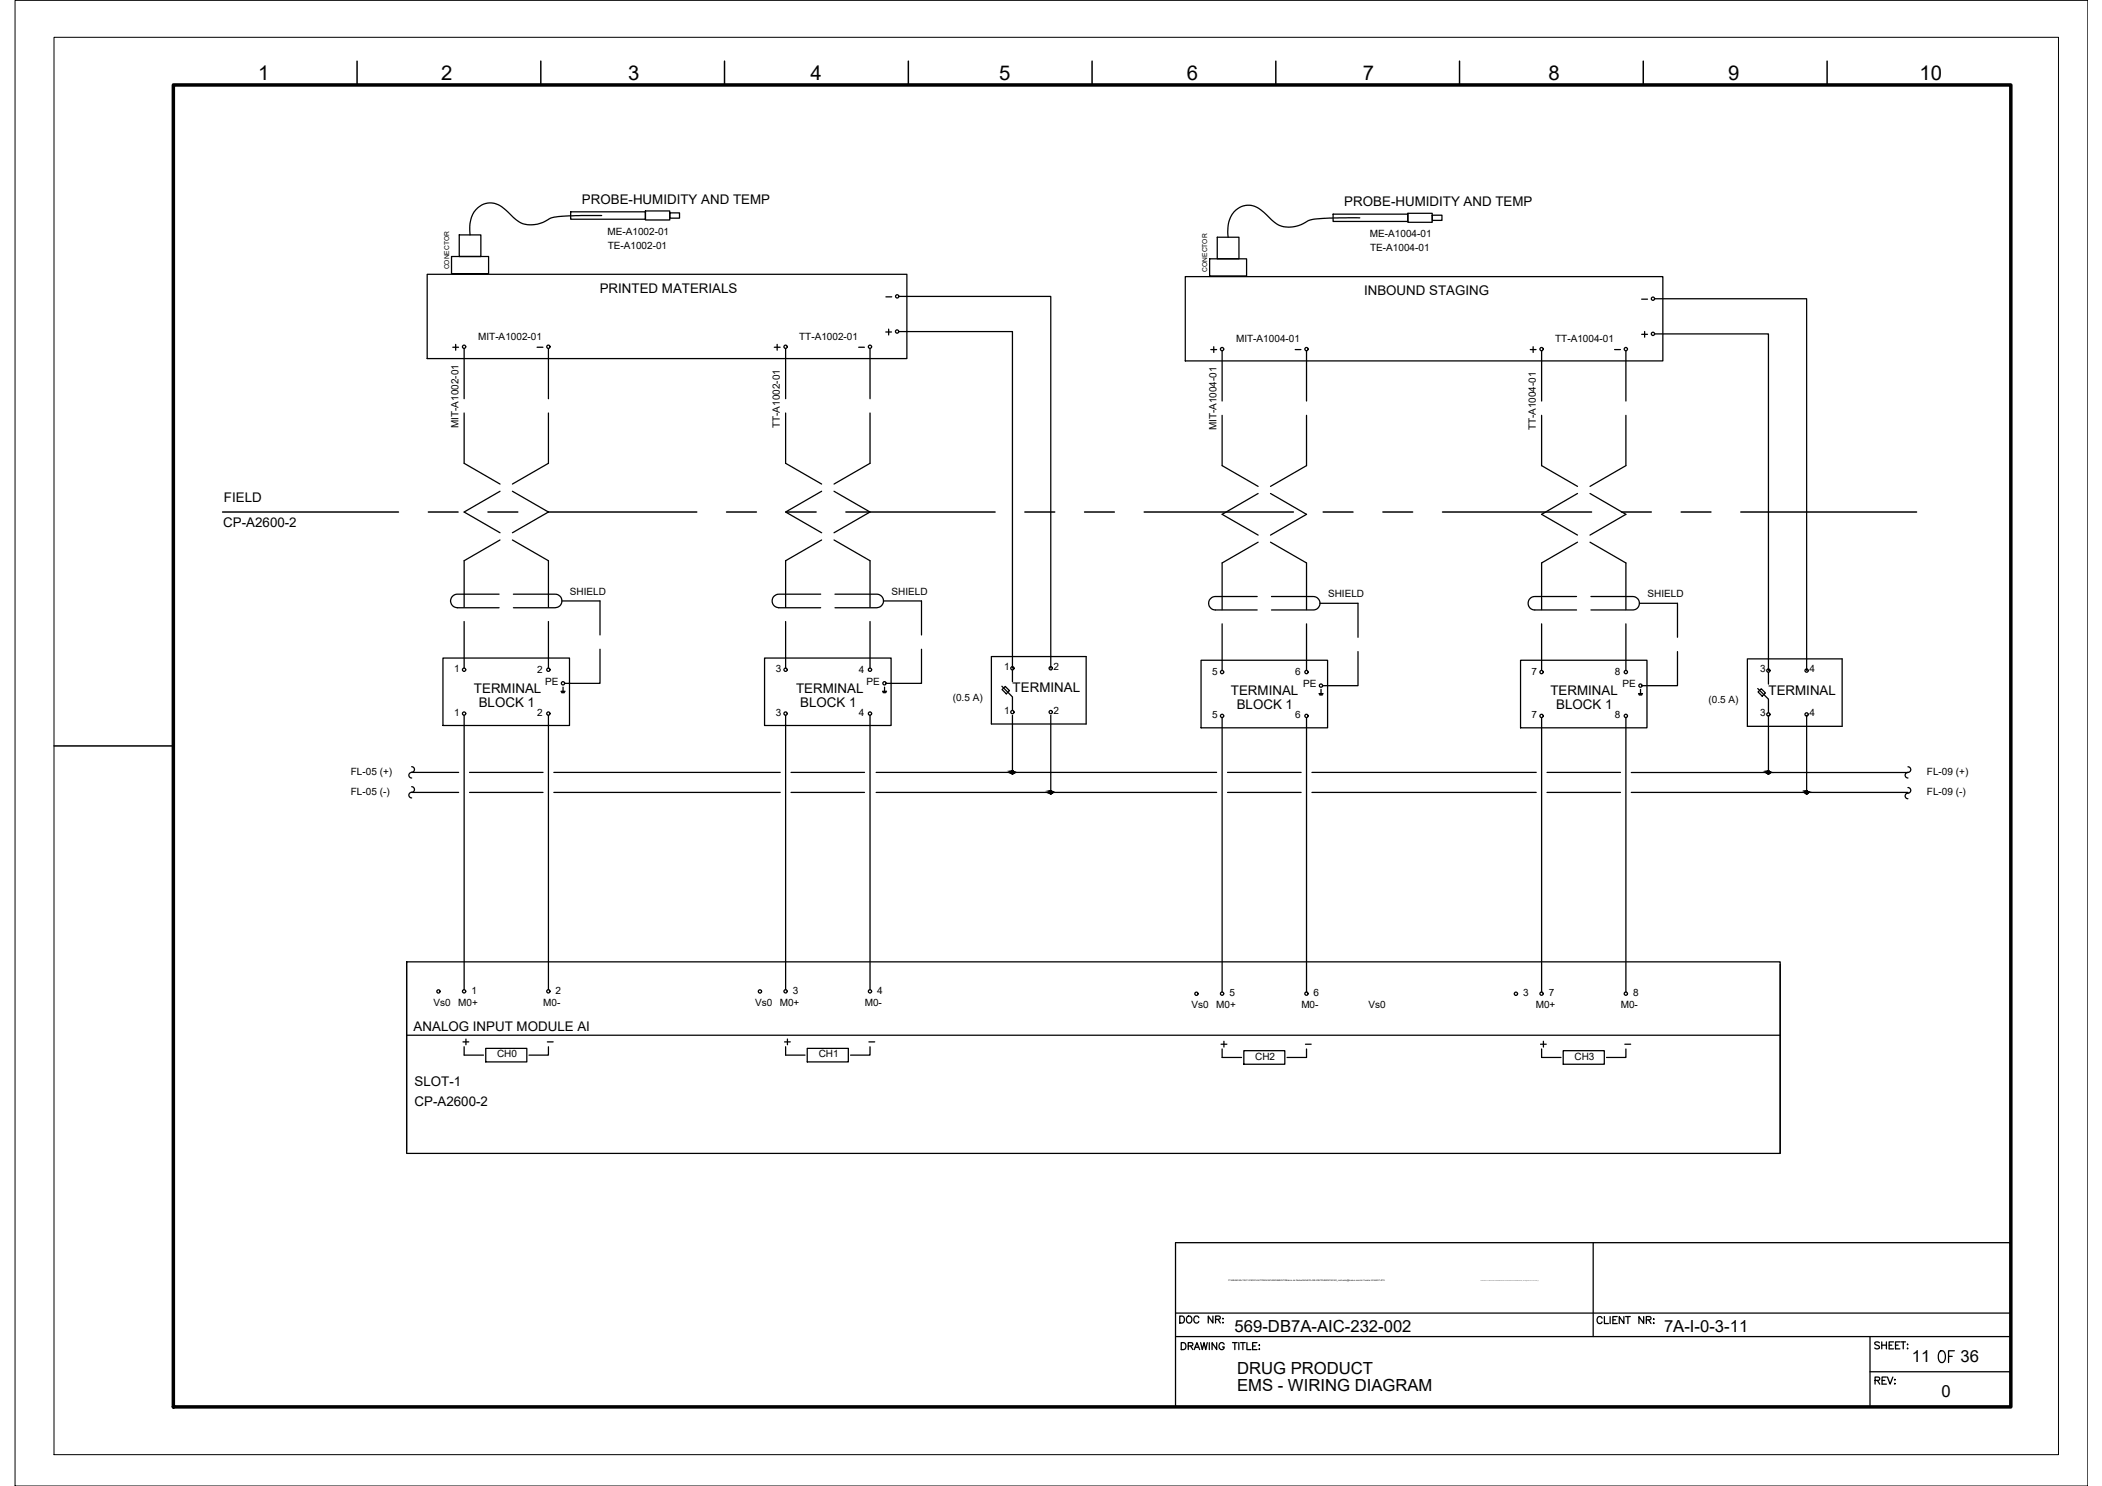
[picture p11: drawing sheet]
<svg xmlns="http://www.w3.org/2000/svg" width="420mm" height="297mm" viewBox="0 0 420 297" stroke-linecap="round" stroke-linejoin="round" font-family="sans-serif">
<defs><g id="words">
<text font-size="5.7" x="386.6" y="273.8">OF</text>
<g font-size="4.4">
<text x="243.1" y="210.6">+</text>
<text x="306.9" y="210.6">+</text>
</g>
<g font-size="4.1">
<text x="51.6" y="16">1</text>
<text x="88.2" y="16">2</text>
<text x="125.5" y="16">3</text>
<text x="162" y="16">4</text>
<text x="199.7" y="16">5</text>
<text x="237.2" y="16">6</text>
<text x="272.4" y="16">7</text>
<text x="309.5" y="16">8</text>
<text x="345.4" y="16">9</text>
<text x="383.7" y="16">10</text>
</g>
<g font-size="4">
<text x="89.6" y="71.3">+</text>
<text x="153.8" y="71.3">+</text>
<text x="176" y="68.1">+</text>
<text x="241.3" y="71.6">+</text>
<text x="305.2" y="71.6">+</text>
<text x="91.7" y="209.9">+</text>
<text x="155.9" y="209.9">+</text>
</g>
<g font-size="3.3">
<text x="246.8" y="266.2">569-DB7A-AIC-232-002</text>
<text x="332.6" y="266.3">7A-I-0-3-11</text>
<text x="247.3" y="274.6">DRUG PRODUCT</text>
<text x="382.1" y="272.3">11</text>
<text x="391.9" y="272.3">36</text>
<text x="247.3" y="278">EMS - WIRING DIAGRAM</text>
<text x="388" y="279.3">0</text>
</g>
<g font-size="2.7">
<text x="116.3" y="40.7">PROBE-HUMIDITY AND TEMP</text>
<text x="268.7" y="41.2">PROBE-HUMIDITY AND TEMP</text>
<text x="119.9" y="58.5">PRINTED MATERIALS</text>
<text x="272.6" y="59">INBOUND STAGING</text>
<text x="44.8" y="100.4">FIELD</text>
<text x="44.6" y="105.4">CP-A2600-2</text>
<text x="94.7" y="138.5">TERMINAL</text>
<text x="95.7" y="141.3">BLOCK 1</text>
<text x="159.1" y="138.5">TERMINAL</text>
<text x="160" y="141.3">BLOCK 1</text>
<text x="202.4" y="138.4">TERMINAL</text>
<text x="246" y="139">TERMINAL</text>
<text x="247.2" y="141.8">BLOCK 1</text>
<text x="309.9" y="139">TERMINAL</text>
<text x="311.1" y="141.8">BLOCK 1</text>
<text x="353.5" y="138.9">TERMINAL</text>
<text x="82.7" y="206.1">ANALOG INPUT MODULE AI</text>
<text x="82.9" y="217.1">SLOT-1</text>
<text x="82.9" y="221.1">CP-A2600-2</text>
</g>
<g font-size="2.6">
<text x="176" y="60.7">-</text>
<text x="327.4" y="61">-</text>
<text x="106.5" y="70.6">-</text>
<text x="170.7" y="70.6">-</text>
<text x="257.9" y="71.3">-</text>
<text x="321.7" y="71.3">-</text>
<text x="108.7" y="209.5">-</text>
<text x="172.9" y="209.5">-</text>
<text x="260" y="209.9">-</text>
<text x="323.8" y="209.9">-</text>
</g>
<g font-size="2">
<text x="121.4" y="47">ME-A1002-01</text>
<text x="273.8" y="47.5">ME-A1004-01</text>
<text x="121.5" y="49.7">TE-A1002-01</text>
<text x="273.9" y="50.2">TE-A1004-01</text>
<text x="95.6" y="68">MIT-A1002-01</text>
<text x="159.7" y="68">TT-A1002-01</text>
<text x="247.1" y="68.4">MIT-A1004-01</text>
<text x="310.9" y="68.4">TT-A1004-01</text>
<text x="91.6" y="85.6" transform="rotate(-90 91.6 85.6)">MIT-A1002-01</text>
<text x="155.9" y="85.6" transform="rotate(-90 155.9 85.6)">TT-A1002-01</text>
<text x="243.1" y="86" transform="rotate(-90 243.1 86)">MIT-A1004-01</text>
<text x="307" y="86" transform="rotate(-90 307 86)">TT-A1004-01</text>
<text x="113.9" y="118.9">SHIELD</text>
<text x="178.2" y="118.9">SHIELD</text>
<text x="265.5" y="119.4">SHIELD</text>
<text x="329.3" y="119.4">SHIELD</text>
<text x="90.8" y="134.4">1</text>
<text x="107.4" y="134.4">2</text>
<text x="108.9" y="136.9">PE</text>
<text x="155" y="134.4">3</text>
<text x="171.7" y="134.4">4</text>
<text x="173.2" y="136.9">PE</text>
<text x="200.7" y="133.9">1</text>
<text x="210.6" y="133.9">2</text>
<text x="242.3" y="134.9">5</text>
<text x="258.9" y="134.9">6</text>
<text x="260.5" y="137.3">PE</text>
<text x="306.1" y="134.9">7</text>
<text x="322.7" y="134.9">8</text>
<text x="324.3" y="137.3">PE</text>
<text x="351.8" y="134.4">3</text>
<text x="361.7" y="134.4">4</text>
<text x="90.8" y="143.1">1</text>
<text x="107.4" y="143.1">2</text>
<text x="155" y="143.1">3</text>
<text x="171.7" y="143.1">4</text>
<text x="190.4" y="140.2">(0.5 A)</text>
<text x="200.7" y="142.6">1</text>
<text x="210.6" y="142.6">2</text>
<text x="242.3" y="143.6">5</text>
<text x="258.9" y="143.6">6</text>
<text x="306.1" y="143.6">7</text>
<text x="322.7" y="143.6">8</text>
<text x="341.5" y="140.6">(0.5 A)</text>
<text x="351.8" y="143.1">3</text>
<text x="361.7" y="143.1">4</text>
<text x="70.1" y="154.9">FL-05 (+)</text>
<text x="385.2" y="154.9">FL-09 (+)</text>
<text x="70.1" y="158.9">FL-05 (-)</text>
<text x="385.2" y="158.9">FL-09 (-)</text>
<text x="86.7" y="201">Vs0</text>
<text x="91.6" y="201">M0+</text>
<text x="94.2" y="198.6">1</text>
<text x="108.6" y="201">M0-</text>
<text x="111" y="198.6">2</text>
<text x="150.9" y="201">Vs0</text>
<text x="155.9" y="201">M0+</text>
<text x="158.5" y="198.6">3</text>
<text x="172.8" y="201">M0-</text>
<text x="175.3" y="198.6">4</text>
<text x="238.2" y="201.5">Vs0</text>
<text x="243.1" y="201.5">M0+</text>
<text x="245.7" y="199.1">5</text>
<text x="260.1" y="201.5">M0-</text>
<text x="262.6" y="199.1">6</text>
<text x="273.5" y="201.5">Vs0</text>
<text x="304.4" y="199.1">3</text>
<text x="307" y="201.5">M0+</text>
<text x="309.6" y="199.1">7</text>
<text x="324" y="201.5">M0-</text>
<text x="326.4" y="199.1">8</text>
<text x="99.4" y="211.3">CH0</text>
<text x="163.6" y="211.3">CH1</text>
<text x="250.9" y="211.8">CH2</text>
<text x="314.7" y="211.8">CH3</text>
</g>
<g font-size="1.3">
<text x="89.8" y="53.9" transform="rotate(-90 89.8 53.9)">CONECTOR</text>
<text x="241.3" y="54.3" transform="rotate(-90 241.3 54.3)">CONECTOR</text>
</g>
<text font-size=".4" x="245.6" y="256.1">P:\569-BAXALTA\01.ENG\03.AUTOMACAO\ANDAMENTO\Banco de Dados\569-B7A-INS-INSTRUMENTACAO_moliveira@tessler-com-br-Tessler-5164457.JPG</text>
</g></defs>
<!-- layer: I_DATA -->
<g fill="none" stroke="#000" stroke-width=".25">
<path d="M85.4 54.8h95.9v16.9h-95.9zM236.9 55.3h95.5v16.8h-95.5zM328.1 66.8h1.2M328.7 66.3v1.1M88.5 131.5h25.3v13.5h-25.3zM112.1 138.2h.8M112.2 138.3h.7M112.3 138.5h.5M112.5 137.4v.8M152.8 131.5h25.3v13.5h-25.3zM176.4 138.2h.8M176.5 138.3h.6"/>
<path d="M176.6 138.5h.5M176.8 137.4v.8M198.2 131.2h18.9v13.5h-18.9zM240.1 132h25.3v13.5h-25.3zM263.7 138.6h.8M263.7 138.8h.7M263.8 138.9h.5M264.1 137.8v.8M303.9 132h25.3v13.5h-25.3zM327.5 138.6h.8M327.6 138.8h.6M327.7 138.9h.5"/>
<path d="M327.9 137.8v.8M349.3 131.7h18.9v13.5h-18.9zM81.3 192.3v37.8M355.8 192.7v37.9M92.8 210.9h3.8M97.1 209.6h8.2v2.7h-8.2zM109.6 209.2v1.7h-3.9M157 210.9h3.9M161.4 209.6h8.2v2.7h-8.2zM173.9 209.2v1.7h-3.9M244.3 211.4h3.9M248.6 210h8.2v2.7h-8.2z"/>
<path d="M261.2 209.7v1.7h-3.9M308.1 211.4h3.9M312.5 210h8.2v2.7h-8.2zM325 209.7v1.7h-3.9"/>
<circle cx="330.4" cy="66.7" r=".33"/>
<circle cx="92.8" cy="133.9" r=".33"/>
<circle cx="109.6" cy="133.9" r=".33"/>
<circle cx="112.5" cy="136.6" r=".33"/>
<circle cx="157" cy="133.9" r=".33"/>
<circle cx="173.9" cy="133.9" r=".33"/>
<circle cx="176.8" cy="136.6" r=".33"/>
<circle cx="202.4" cy="133.6" r=".33"/>
<circle cx="210" cy="133.6" r=".33"/>
<circle cx="244.3" cy="134.3" r=".33"/>
<circle cx="261.1" cy="134.3" r=".33"/>
<circle cx="264" cy="137.1" r=".33"/>
<circle cx="308.1" cy="134.3" r=".33"/>
<circle cx="325" cy="134.3" r=".33"/>
<circle cx="327.9" cy="137.1" r=".33"/>
<circle cx="353.5" cy="134" r=".33"/>
<circle cx="361.1" cy="134" r=".33"/>
<circle cx="92.8" cy="142.6" r=".33"/>
<circle cx="109.6" cy="142.6" r=".33"/>
<circle cx="157" cy="142.6" r=".33"/>
<circle cx="173.9" cy="142.6" r=".33"/>
<circle cx="202.4" cy="142.3" r=".33"/>
<circle cx="210" cy="142.3" r=".33"/>
<circle cx="244.3" cy="143.1" r=".33"/>
<circle cx="261.1" cy="143.1" r=".33"/>
<circle cx="308.1" cy="143.1" r=".33"/>
<circle cx="325" cy="143.1" r=".33"/>
<circle cx="353.5" cy="142.8" r=".33"/>
<circle cx="361.1" cy="142.8" r=".33"/>
<circle cx="87.6" cy="198.2" r=".33"/>
<circle cx="92.8" cy="198.2" r=".33"/>
<circle cx="109.6" cy="198.2" r=".33"/>
<circle cx="151.9" cy="198.2" r=".33"/>
<circle cx="157" cy="198.2" r=".33"/>
<circle cx="173.9" cy="198.2" r=".33"/>
<circle cx="239.2" cy="198.6" r=".33"/>
<circle cx="244.3" cy="198.6" r=".33"/>
<circle cx="261.1" cy="198.6" r=".33"/>
<circle cx="303" cy="198.6" r=".33"/>
<circle cx="308.1" cy="198.6" r=".33"/>
<circle cx="325" cy="198.6" r=".33"/>
</g>
<!-- layer: I_TABS -->
<g fill="none" stroke="#000" stroke-width=".25">
<path d="M92.8 69.7v10M109.6 69.7v10M157 69.7v10M173.9 69.7v10M244.3 70.1v10.1M261.2 70.1v10.1M308.1 70.1v10.1M325 70.1v10.1M92.8 82.6v10l7.1 4.2M99.9 98.2l-7.1 4.1 7.1 4.2M102.4 98.2l7.2 4.1-7.2 4.2M109.6 82.6v10l-7.2 4.2"/>
<path d="M157 82.6v10l7.2 4.2M164.2 98.2l-7.2 4.1 7.2 4.2M166.7 98.2l7.2 4.1-7.2 4.2M173.9 82.6v10l-7.2 4.2M244.3 83v10.1l7.2 4.1M251.5 98.6l-7.2 4.2 7.2 4.2M254 98.6l7.2 4.2-7.2 4.2M261.2 83v10.1l-7.2 4.1M308.1 83v10.1l7.2 4.1M315.3 98.6l-7.2 4.2 7.2 4.2M317.8 98.6l7.2 4.2-7.2 4.2M325 83v10.1l-7.2 4.1"/>
<path d="M99.8 118.8h-8.4a1.35 1.35 0 0 0-1.3 1.3 1.35 1.35 0 0 0 1.3 1.4h8.4M99.9 107.9l-7.1 4.2v9.3M102.4 107.9l7.2 4.2v9.3M102.6 118.8h8.4a1.35 1.35 0 0 1 1.3 1.3 1.35 1.35 0 0 1-1.3 1.4h-8.4M164 118.8h-8.3a1.35 1.35 0 0 0-1.4 1.3 1.35 1.35 0 0 0 1.4 1.4h8.3M164.2 107.9l-7.2 4.2v9.3M166.7 107.9l7.2 4.2v9.3M166.9 118.8h8.3a1.35 1.35 0 0 1 1.4 1.3 1.35 1.35 0 0 1-1.4 1.4h-8.3M251.3 119.2h-8.4a1.34 1.34 0 0 0-1.3 1.4 1.34 1.34 0 0 0 1.3 1.3h8.4M251.5 108.4l-7.2 4.1v9.3M254 108.4l7.2 4.1v9.3M254.1 119.2h8.4a1.34 1.34 0 0 1 1.3 1.4 1.34 1.34 0 0 1-1.3 1.3h-8.4"/>
<path d="M315.1 119.2h-8.3a1.34 1.34 0 0 0-1.3 1.4 1.34 1.34 0 0 0 1.3 1.3h8.3M315.3 108.4l-7.2 4.1v9.3M317.8 108.4l7.2 4.1v9.3M318 119.2h8.3a1.34 1.34 0 0 1 1.4 1.4 1.34 1.34 0 0 1-1.4 1.3h-8.3M92.8 124.2v9.3M109.6 124.2v9.3M112.3 120.1h7.6v6.8M119.9 129.8v6.8h-7M157 124.2v9.3M173.9 124.2v9.3M176.6 120.1h7.6v6.8M184.2 129.8v6.8h-7.1"/>
<path d="M244.3 124.7v9.3M261.2 124.7v9.3M263.8 120.6h7.6v6.8M271.4 130.2v6.9h-7M308.1 124.7v9.3M325 124.7v9.3M327.7 120.6h7.6v6.8M335.3 130.2v6.9h-7M82.3 153.3a.56 .56 0 0 1 .5 .5 .56 .56 0 0 1-.5 .6M82.3 154.4a.56 .56 0 0 0-.6 .6 .56 .56 0 0 0 .6 .5M82.3 157.3a.56 .56 0 0 1 .5 .5 .56 .56 0 0 1-.5 .6 .56 .56 0 0 0-.6 .5 .56 .56 0 0 0 .6 .6M92.8 143v54.8"/>
<path d="M109.6 143v54.8M157 143v54.8M173.9 143v54.8M244.3 143.5v54.8M261.2 143.5v54.8M308.1 143.5v54.8M325 143.5v54.8M381.4 153.3a.56 .56 0 0 1 .5 .5 .56 .56 0 0 1-.5 .6 .56 .56 0 0 0-.6 .6 .56 .56 0 0 0 .6 .5M381.4 157.4a.56 .56 0 0 1 .5 .6 .56 .56 0 0 1-.5 .5 .56 .56 0 0 0-.6 .6 .56 .56 0 0 0 .6 .6"/>
</g>
<!-- layer: 0 -->
<g fill="none" stroke="#000" stroke-width=".25">
<path d="M90.3 51.3h7.4v3.4h-7.4zM91.8 47h4.3v4.3h-4.3zM114.1 42.3h14.9v1.5h-14.9zM120.3 43.1h-4.6a18.5 18.5 0 0 0-5.9 .6 5.4 5.4 0 0 1-7.7-.7 5.6 5.6 0 0 0-4.3-2.4 4.7 4.7 0 0 0-3.9 5.3l.1 1.1M129 42.2h4.9v1.8h-4.9zM133.9 42.6h1.9v1h-1.9zM179.7 59.3h30.3v74.2M241.8 51.7h7.4v3.5h-7.4zM243.3 47.4h4.4v4.3h-4.4zM266.5 42.8h14.9v1.5h-14.9zM271.8 43.5l-4.6 .1a18.5 18.5 0 0 0-5.8 .6 5.4 5.4 0 0 1-7.8-.8 5.6 5.6 0 0 0-4.3-2.4 4.7 4.7 0 0 0-3.9 5.4l.1 1M281.4 42.6h4.9v1.8h-4.9z"/>
<path d="M286.3 43h1.9v1.1h-1.9zM330.8 59.7h30.3v74.3M179.7 66.3h22.7v67.2M330.8 66.7h22.7v67.3M82.3 154.4h9.4M82.3 158.4h9.4M93.9 154.4h14.6M93.9 158.4h14.6M110.7 154.4h45.3M110.7 158.4h45.3M158.1 154.4h14.7M158.1 158.4h14.7"/>
<path d="M175.1 154.4h68.1M175.1 158.4h68.1M202.4 143v11.4M210 143v15.4M245.4 154.4h14.7M245.4 158.4h14.7M262.2 154.4h44.9M262.2 158.4h44.9M309.2 154.4h14.7M309.2 158.4h14.7M353.5 143v11.4h-27.4M353.5 154.4h27.9"/>
<path d="M361.1 143v15.4h-35M361.1 158.4h20.3M81.3 192.3h274.5v38.3h-274.5zM81.3 206.9h274.5"/>
<circle cx="202.4" cy="154.4" r=".29"/>
<circle cx="210" cy="158.4" r=".29"/>
<circle cx="353.5" cy="154.4" r=".29"/>
<circle cx="361.1" cy="158.4" r=".29"/>
</g>
<!-- layer: EI-CTRL -->
<path d="M200.3 137.2l2.1 2.1v2.7M200.3 137.8l.6-.6 .9 .9-.7 .6zM202.4 133.9v2.4M351.3 137.6l2.2 2.1v2.8M351.4 138.3l.6-.6 .9 .8-.7 .7zM353.5 134.4v2.3" fill="none" stroke="#000" stroke-width=".25"/>
<!-- layer: G-TTLB-TTLB -->
<path d="M34.6 17h367.3v264.2h-367.3z" fill="none" stroke="#000" stroke-width=".7"/>
<!-- layer: G-TTLB-OTLN -->
<path d="M10.8 7.5h400.7v283.3h-400.7z" fill="none" stroke="#000" stroke-width=".2"/>
<!-- layer: G-TTLB-INDX -->
<path d="M71.4 12.2v4.8M108.1 12.2v4.8M144.8 12.2v4.8M181.6 12.2v4.8M218.3 12.2v4.8M255 12.2v4.8M291.7 12.2v4.8M328.5 12.2v4.8M365.2 12.2v4.8M10.8 149.1h23.8" fill="none" stroke="#000" stroke-width=".3"/>
<!-- layer: LGSP IA4$0$LG_PLOT -->
<path d="M318.5 248.4v18.8M235 262.5h166.9M235 267.2h166.9M373.8 274.2h28.1M373.8 267.2v14M235 281.2h166.9" fill="none" stroke="#000" stroke-width=".25"/>
<!-- layer: LG_PLOT -->
<g fill="none" stroke="#000" stroke-width=".25">
<path d="M401.9 248.4h-166.9v32.8M235.8 263.1h.5a.75 .75 0 0 1 .5 .7 .75 .75 0 0 1-.5 .7h-.5zM236.1 268.4h.5a.75 .75 0 0 1 .5 .7 .75 .75 0 0 1-.5 .7h-.5zM237.3 263.3l.1-.2a.66 .66 0 0 1 .9 .7 .66 .66 0 0 1-.9 .6l-.2-.5zM237.5 269.1l.8-.1 .1-.2v-.3l-.9-.1v1.4M238 269.1l.4 .7M238.7 269.8l.5-1.4 .6 1.4M238.9 269.3h.7M239.6 263.4a.51 .51 0 0 0-.6-.3 .51 .51 0 0 0-.4 .5v.3a.51 .51 0 0 0 .4 .6 .51 .51 0 0 0 .6-.4M240 268.4l.3 1.4 .4-1.4 .3 1.4 .3-1.4M241.7 268.4v1.4M242.4 263.1v1.4l-.9-1.4v1.4"/>
<path d="M243 263.7h.8l.1-.2v-.3l-.9-.1v1.4M243.2 268.4v1.4l-.9-1.4v1.4M243.5 263.7l.4 .8M244.4 263.6h.1zM244.4 264.4h.1zM244.7 268.7a.52 .52 0 0 0-.6-.3 .52 .52 0 0 0-.4 .5v.3a.51 .51 0 0 0 .5 .6 .51 .51 0 0 0 .5-.6h-.4M246.4 268.4h.9M246.8 268.4v1.4M247.6 268.4v1.4M248 268.4h.9M248.4 268.4v1.4M249.2 268.4v1.4h.8"/>
<path d="M250.4 269.1h.5M251.2 268.4h-.8v1.4h.8M251.7 268.9h.1zM251.7 269.7h.1zM320.2 263.5a.51 .51 0 0 0-.6-.3 .51 .51 0 0 0-.4 .5v.3a.51 .51 0 0 0 .4 .6 .51 .51 0 0 0 .6-.4M320.7 263.2v1.4h.8M321.8 263.2v1.4M322.4 263.8h.5M323.3 263.2h-.9v1.4h.9M324.6 263.2v1.4l-.9-1.4v1.4M324.9 263.2h1M325.4 263.2v1.4"/>
<path d="M328.5 263.2v1.4l-.9-1.4v1.4M329.1 263.8h.8l.1-.2-.1-.3-.8-.1v1.4M329.5 263.8l.5 .8M330.5 263.7h.1zM330.5 264.5h.1zM374.8 275.9h.8l.1-.5-.9-.1v1.4M375.3 275.9l.4 .8M375.7 268.4l-.4-.2-.6 .2 .2 .4 .6 .2 .2 .2v.2l-.4 .2-.6-.2M376.1 268.2v1.4M376.1 268.9h1M376.2 275.9h.5M377.1 275.3h-.9v1.4h.9"/>
<path d="M377.1 268.2v1.4M377.3 275.3l.5 1.4 .6-1.4M377.6 268.9h.5M378.5 268.2h-.9v1.4h.9M378.7 275.8h.1zM378.7 276.6h.1zM378.9 268.9h.5M379.8 268.2h-.9v1.4h.9M380 268.2h.9M380.4 268.2v1.4M381.2 268.8h.2zM381.2 269.6h.2z"/>
</g>
<!-- layer: 0 -->
<g fill="#000" stroke="#000" stroke-width=".2">
<path d="M202.3 154.1h.1zM209.9 158.1h.1zM353.4 154.1h.1zM361 158.1h.1z"/>
<path d="M202.3 154.1h.1zM202.2 154.1h.2z"/>
<path d="M202.2 154.1l.2 .1zM202.2 154.1l.2 .1z"/>
<path d="M202.2 154.2h.2zM202.2 154.2h.2z"/>
<path d="M202.1 154.2l.3 .1zM202.1 154.2l.3 .1z"/>
<path d="M202.1 154.3h.3zM202.1 154.3h.3z"/>
<path d="M202.1 154.3l.3 .1zM202.1 154.3l.3 .1z"/>
<path d="M202.4 154.1h.1zM202.4 154.1h.1z"/>
<path d="M202.3 154.7h.2zM202.3 154.7h.1z"/>
<path d="M202.4 154.1h.1zM202.4 154.1h.1z"/>
<path d="M202.2 154.7h.3zM202.2 154.7h.3z"/>
<path d="M202.4 154.1l.2 .1zM202.4 154.1l.2 .1z"/>
<path d="M202.2 154.6h.4zM202.2 154.6l.3 .1z"/>
<path d="M202.4 154.2h.2zM202.4 154.2h.2z"/>
<path d="M202.2 154.6h.4zM202.2 154.6h.4z"/>
<path d="M202.4 154.2l.2 .1zM202.4 154.2l.2 .1z"/>
<path d="M202.1 154.5h.5zM202.1 154.5l.5 .1z"/>
<path d="M202.4 154.3h.3zM202.4 154.3h.3z"/>
<path d="M202.1 154.5h.5zM202.1 154.5h.5z"/>
<path d="M202.4 154.3l.3 .1zM202.4 154.3l.3 .1z"/>
<path d="M202.1 154.4h.6zM202.1 154.4h.6z"/>
<path d="M202.1 154.4h.6zM202.1 154.4l.5 .1z"/>
<path d="M209.9 158.1h.1zM209.9 158.1h.1z"/>
<path d="M209.9 158.1l.1 .1zM209.8 158.2h.2z"/>
<path d="M209.8 158.2h.2zM209.8 158.2h.2z"/>
<path d="M209.8 158.2h.2zM209.8 158.2h.2z"/>
<path d="M209.8 158.2l.2 .1zM209.8 158.2l.2 .1z"/>
<path d="M209.8 158.3h.2zM209.8 158.3h.2z"/>
<path d="M209.7 158.3l.3 .1zM209.7 158.3l.3 .1z"/>
<path d="M210 158.1h.2zM210 158.1h.2z"/>
<path d="M210 158.7h.1zM210 158.7h.1z"/>
<path d="M209.9 158.7h.3zM209.9 158.7h.2z"/>
<path d="M210 158.1l.2 .1zM210 158.1l.2 .1z"/>
<path d="M209.8 158.6h.4zM209.8 158.6l.4 .1z"/>
<path d="M210 158.2h.2zM210 158.2h.2z"/>
<path d="M210 158.2h.3zM210 158.2h.3z"/>
<path d="M209.8 158.6h.4zM209.8 158.6h.4z"/>
<path d="M209.8 158.5h.5zM209.8 158.5l.4 .1z"/>
<path d="M210 158.2l.3 .1zM210 158.2l.3 .1z"/>
<path d="M210 158.3h.3zM210 158.3h.3z"/>
<path d="M210 158.3l.3 .1zM210 158.3l.3 .1z"/>
<path d="M209.7 158.4l.6 .1zM209.7 158.4l.6 .1z"/>
<path d="M209.8 158.5h.5zM209.8 158.5h.5z"/>
<path d="M209.7 158.4h.6zM209.7 158.4h.6z"/>
<path d="M353.4 154.1l.1 .1zM353.3 154.2h.2z"/>
<path d="M353.3 154.2h.2zM353.3 154.2h.2z"/>
<path d="M353.3 154.2h.2zM353.3 154.2h.2z"/>
<path d="M353.3 154.2l.2 .1zM353.3 154.2l.2 .1z"/>
<path d="M353.2 154.3l.3 .1zM353.2 154.3l.3 .1z"/>
<path d="M353.2 154.4h.3zM353.2 154.4h.3z"/>
<path d="M353.5 154.1h.1zM353.5 154.1h.1z"/>
<path d="M353.4 154.7h.2zM353.4 154.7h.1z"/>
<path d="M353.5 154.1l.2 .1zM353.5 154.1l.2 .1z"/>
<path d="M353.4 154.7h.2zM353.4 154.7h.2z"/>
<path d="M353.5 154.2h.2zM353.5 154.2h.2z"/>
<path d="M353.3 154.7h.4zM353.3 154.7h.3z"/>
<path d="M353.5 154.2h.2zM353.5 154.2h.2z"/>
<path d="M353.3 154.6h.4zM353.3 154.6l.4 .1z"/>
<path d="M353.5 154.2l.3 .1zM353.5 154.2l.3 .1z"/>
<path d="M353.2 154.6h.5zM353.2 154.6h.5z"/>
<path d="M353.5 154.3l.3 .1zM353.5 154.3l.3 .1z"/>
<path d="M353.2 154.5h.6zM353.2 154.5l.5 .1z"/>
<path d="M353.5 154.4h.3zM353.5 154.4h.3z"/>
<path d="M353.2 154.4l.6 .1zM353.2 154.4l.6 .1z"/>
<path d="M353.2 154.5h.6zM353.2 154.5h.6z"/>
<path d="M361 158.1l.1 .1zM361 158.1l.1 .1z"/>
<path d="M361 158.2h.1zM360.9 158.2h.2z"/>
<path d="M360.9 158.2h.2zM360.9 158.2h.2z"/>
<path d="M360.9 158.2l.2 .1zM360.9 158.2l.2 .1z"/>
<path d="M360.9 158.3l.2 .1zM360.9 158.3l.2 .1z"/>
<path d="M360.8 158.4h.3zM360.8 158.4h.3z"/>
<path d="M361.1 158.7h.1zM361.1 158.7h.1z"/>
<path d="M361.1 158.1h.1zM361.1 158.1h.1z"/>
<path d="M361.1 158.1h.2zM361.1 158.1h.2z"/>
<path d="M361.1 158.1l.2 .1zM361.1 158.1l.2 .1z"/>
<path d="M361 158.7h.3zM361 158.7h.2z"/>
<path d="M361.1 158.2h.3zM361.1 158.2h.3z"/>
<path d="M361 158.6h.3zM361 158.6l.3 .1z"/>
<path d="M361.1 158.2h.3zM361.1 158.2h.3z"/>
<path d="M360.9 158.6h.5zM360.9 158.6h.4z"/>
<path d="M361.1 158.2l.3 .1zM361.1 158.2l.3 .1z"/>
<path d="M360.9 158.5h.5zM360.9 158.5l.5 .1z"/>
<path d="M361.1 158.3l.3 .1zM361.1 158.3l.3 .1z"/>
<path d="M360.9 158.5h.5zM360.9 158.5h.5z"/>
<path d="M361.1 158.4h.3zM361.1 158.4h.3z"/>
<path d="M360.8 158.4l.6 .1zM360.8 158.4l.6 .1z"/>
<path d="M360.8 158.5h.6zM360.8 158.5h.6z"/>
</g>
<!-- layer: I_LIMIT_LINE -->
<g fill="none" stroke="#000" stroke-width=".3">
<path d="M44.5 102.3h35.2M85.6 102.3h6M97.5 102.3h6M109.5 102.3h29.8M145.2 102.3h6M157.2 102.3h5.9M169.1 102.3h29.8M204.9 102.3h5.9M216.8 102.3h5.9M228.7 102.3h29.8M264.5 102.3h5.9M276.4 102.3h6"/>
<path d="M288.3 102.3h29.8M324.1 102.3h6M336 102.3h6M348 102.3h35.1"/>
</g>
<!-- layer: 0 -->
<path d="M3 .1h414.3v296.9h-414.3z" fill="none" stroke="#000" stroke-width=".2"/>
<use href="#words"/>
</svg>
